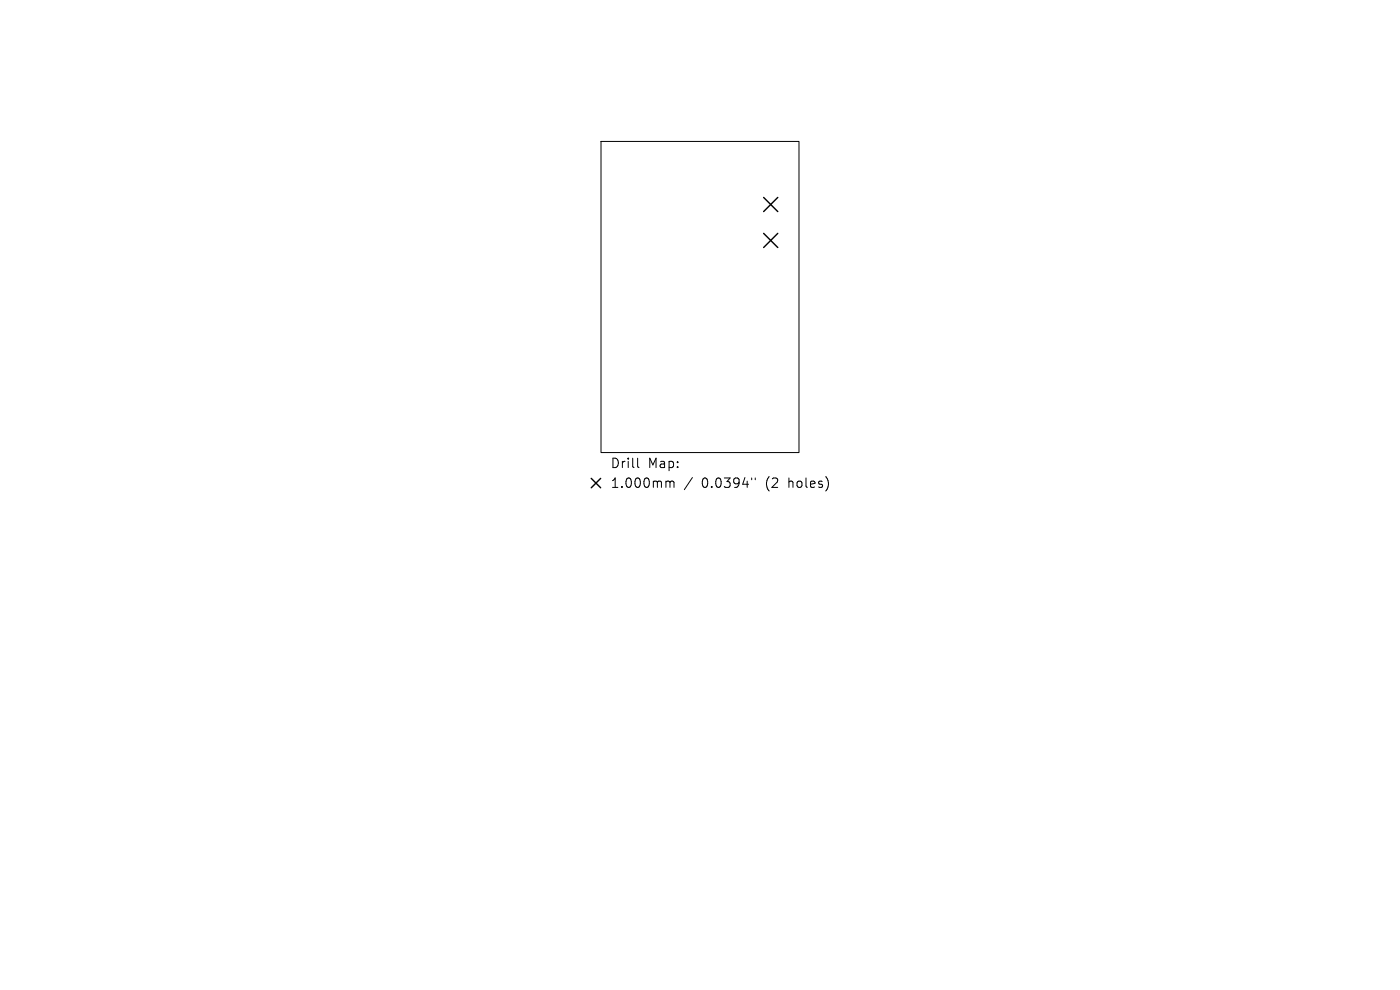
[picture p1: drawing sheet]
<svg xmlns="http://www.w3.org/2000/svg" width="297mm" height="210mm" viewBox="0 0 297 210" stroke-linecap="round" stroke-linejoin="round" font-family="sans-serif">
<defs><g id="words">
<g font-size="2.8">
<text x="129.4" y="99.6">Drill</text>
<text x="137.4" y="99.6">Map:</text>
<text x="129.4" y="103.8">1.000mm</text>
<text x="148.9" y="103.8">0.0394&quot;</text>
<text x="162.6" y="103.8">(2</text>
<text x="167.6" y="103.8">holes)</text>
</g>
</g></defs>
<path d="M127.5 30h42v66h-42zM135.3 97.2v1.7l.3 .3M141.6 102.1h.2l.3 .2M142.1 102.3l.3-.2 .5 .1 .1 1.2M142.1 102.3v1.1M146.9 101.3l-1.7 2.6M159.5 101.4v.4M160.2 101.4v.4" fill="none" stroke="#000" stroke-width=".21"/>
<path d="M162 41.9l3 3M162 49.5l3 3M165 41.9l-3 3M165 49.5l-3 3M125.4 101.5l2 2M127.4 101.5l-2 2" fill="none" stroke="#000" stroke-width=".3"/>
<use href="#words"/>
</svg>
